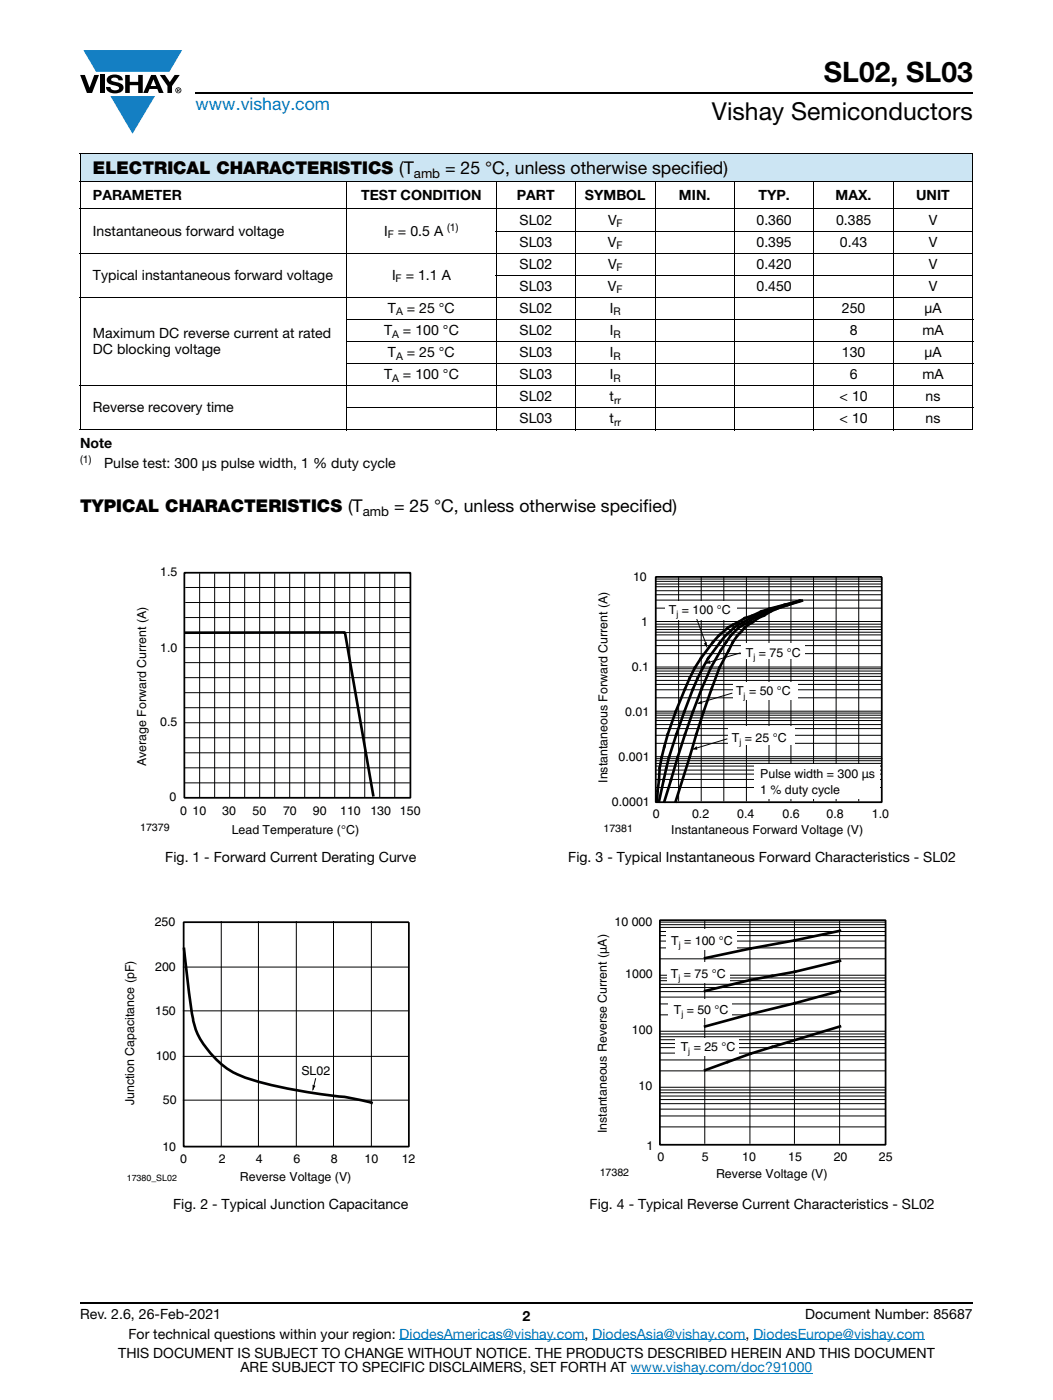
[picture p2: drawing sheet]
<svg xmlns="http://www.w3.org/2000/svg" width="210mm" height="279mm" viewBox="0 0 210 279" stroke-linecap="round" stroke-linejoin="round" font-family="sans-serif">
<defs><g id="words">
<text font-size="5.6" x="164.3" y="16.4">SL02, SL03</text>
<text font-size="4.9" x="142" y="23.9">Vishay Semiconductors</text>
<text font-size="3.5" fill="#007ec4" x="39" y="22">www.vishay.com</text>
<g font-size="3.5">
<text x="18.5" y="34.8">ELECTRICAL CHARACTERISTICS (T</text>
<text x="88.8" y="34.8">= 25 °C, unless otherwise specified)</text>
<text x="16" y="102.3">TYPICAL CHARACTERISTICS (T</text>
<text x="78.6" y="102.3">= 25 °C, unless otherwise specified)</text>
</g>
<g font-size="2.8">
<text x="18.5" y="39.9">PARAMETER</text>
<text x="72" y="39.9">TEST CONDITION</text>
<text x="103.1" y="39.9">PART</text>
<text x="116.6" y="39.9">SYMBOL</text>
<text x="135.4" y="39.9">MIN.</text>
<text x="151.2" y="39.9">TYP.</text>
<text x="166.6" y="39.9">MAX.</text>
<text x="182.7" y="39.9">UNIT</text>
<text x="18.5" y="47">Instantaneous forward voltage</text>
<text x="76.6" y="47">I</text>
<text x="79.4" y="47">= 0.5 A</text>
<text x="103.6" y="44.8">SL02</text>
<text x="121.2" y="44.8">V</text>
<text x="150.9" y="44.8">0.360</text>
<text x="166.7" y="44.8">0.385</text>
<text x="185.2" y="44.8">V</text>
<text x="103.6" y="49.2">SL03</text>
<text x="103.6" y="53.6">SL02</text>
<text x="121.2" y="49.2">V</text>
<text x="121.2" y="53.6">V</text>
<text x="150.9" y="49.2">0.395</text>
<text x="150.9" y="53.6">0.420</text>
<text x="167.5" y="49.2">0.43</text>
<text x="185.2" y="53.6">V</text>
<text x="185.2" y="49.2">V</text>
<text x="18.5" y="55.8">Typical instantaneous forward voltage</text>
<text x="78.2" y="55.8">I</text>
<text x="80.9" y="55.8">= 1.1 A</text>
<text x="103.6" y="58">SL03</text>
<text x="121.2" y="58">V</text>
<text x="150.9" y="58">0.450</text>
<text x="185.2" y="58">V</text>
<text x="77.4" y="62.4">T</text>
<text x="81.1" y="62.4">= 25 °C</text>
<text x="103.6" y="62.4">SL02</text>
<text x="121.6" y="62.4">I</text>
<text x="167.9" y="62.4">250</text>
<text x="184.4" y="62.4">μA</text>
<text x="18.5" y="67.5">Maximum DC reverse current at rated</text>
<text x="18.5" y="70.7">DC blocking voltage</text>
<text x="76.6" y="66.9">T</text>
<text x="77.4" y="71.3">T</text>
<text x="80.3" y="66.9">= 100 °C</text>
<text x="81.1" y="71.3">= 25 °C</text>
<text x="103.6" y="71.3">SL03</text>
<text x="103.6" y="66.9">SL02</text>
<text x="121.6" y="71.3">I</text>
<text x="121.6" y="66.9">I</text>
<text x="167.9" y="71.3">130</text>
<text x="169.4" y="66.9">8</text>
<text x="184" y="66.9">mA</text>
<text x="184.4" y="71.3">μA</text>
<text x="76.6" y="75.7">T</text>
<text x="80.3" y="75.7">= 100 °C</text>
<text x="103.6" y="75.7">SL03</text>
<text x="121.6" y="75.7">I</text>
<text x="169.4" y="75.7">6</text>
<text x="184" y="75.7">mA</text>
<text x="18.5" y="82.3">Reverse recovery time</text>
<text x="103.6" y="80.1">SL02</text>
<text x="121.6" y="80.1">t</text>
<text x="167.4" y="80.1">&lt; 10</text>
<text x="184.6" y="80.1">ns</text>
<text x="16" y="89.4">Note</text>
<text x="103.6" y="84.5">SL03</text>
<text x="121.6" y="84.5">t</text>
<text x="167.4" y="84.5">&lt; 10</text>
<text x="184.6" y="84.5">ns</text>
<text x="20.8" y="93.3">Pulse test: 300 μs pulse width, 1 % duty cycle</text>
<text x="33" y="172">Fig. 1 - Forward Current Derating Curve</text>
<text x="113.3" y="172">Fig. 3 - Typical Instantaneous Forward Characteristics - SL02</text>
<text x="34.5" y="241.2">Fig. 2 - Typical Junction Capacitance</text>
<text x="117.6" y="241.2">Fig. 4 - Typical Reverse Current Characteristics - SL02</text>
<text x="16" y="263.3">Rev. 2.6, 26-Feb-2021</text>
<text x="104.2" y="263.6">2</text>
<text x="160.6" y="263.3">Document Number: 85687</text>
<text x="25.6" y="267.1">For technical questions within your region: DiodesAmericas@vishay.com, DiodesAsia@vishay.com, DiodesEurope@vishay.com</text>
<text x="23.6" y="271">THIS DOCUMENT IS SUBJECT TO CHANGE WITHOUT NOTICE. THE PRODUCTS DESCRIBED HEREIN AND THIS DOCUMENT</text>
<text x="48" y="273.8">ARE SUBJECT TO SPECIFIC DISCLAIMERS, SET FORTH AT www.vishay.com/doc?91000</text>
</g>
<g font-size="2.6">
<text x="82.5" y="35.4">amb</text>
<text x="72.3" y="102.9">amb</text>
</g>
<g font-size="2.5">
<text x="32" y="115">1.5</text>
<text x="126.2" y="115.9">10</text>
<text x="127.8" y="124.8">1</text>
<text x="133.4" y="122.5">T</text>
<text x="136" y="122.5">= 100 °C</text>
<text x="32" y="130.1">1.0</text>
<text x="148.8" y="131.1">T = 75 °C</text>
<text x="126" y="133.8">0.1</text>
<text x="124.7" y="142.9">0.01</text>
<text x="146.8" y="138.7">T</text>
<text x="149.4" y="138.7">= 50 °C</text>
<text x="32" y="145">0.5</text>
<text x="146" y="148.1">T = 25 °C</text>
<text x="29.2" y="152.9" transform="rotate(-90 29.2 152.9)">Average Forward Current (A)</text>
<text x="123.4" y="151.9">0.001</text>
<text x="151.6" y="155.3">Pulse width = 300 µs</text>
<text x="33.8" y="159.9">0</text>
<text x="121.1" y="156.2" transform="rotate(-90 121.1 156.2)">Instantaneous Forward Current (A)</text>
<text x="122" y="160.9">0.0001</text>
<text x="151.6" y="158.4">1 % duty cycle</text>
<text x="35.9" y="162.7">0</text>
<text x="38.4" y="162.7">10</text>
<text x="44.3" y="162.7">30</text>
<text x="46.2" y="166.5">Lead Temperature (°C)</text>
<text x="50.3" y="162.7">50</text>
<text x="56.5" y="162.7">70</text>
<text x="62.4" y="162.7">90</text>
<text x="67.8" y="162.7">110</text>
<text x="73.8" y="162.7">130</text>
<text x="79.7" y="162.7">150</text>
<text x="130.2" y="163.2">0</text>
<text x="133.9" y="166.4">Instantaneous Forward Voltage (V)</text>
<text x="138" y="163.2">0.2</text>
<text x="147" y="163.2">0.4</text>
<text x="156.1" y="163.2">0.6</text>
<text x="164.8" y="163.2">0.8</text>
<text x="173.9" y="163.2">1.0</text>
<text x="30.8" y="184.8">250</text>
<text x="122.6" y="184.8">10 000</text>
<text x="133.8" y="188.6">T = 100 °C</text>
<text x="31" y="193.7">200</text>
<text x="124.7" y="195.2">1000</text>
<text x="133.8" y="195.1">T = 75 °C</text>
<text x="31" y="202.5">150</text>
<text x="134.4" y="202.3">T = 50 °C</text>
<text x="126" y="206.4">100</text>
<text x="135.7" y="209.7">T = 25 °C</text>
<text x="31.1" y="211.6">100</text>
<text x="60.1" y="214.5">SL02</text>
<text x="26.8" y="220.6" transform="rotate(-90 26.8 220.6)">Junction Capacitance (pF)</text>
<text x="32.5" y="220.4">50</text>
<text x="127.3" y="217.6">10</text>
<text x="121" y="226.2" transform="rotate(-90 121 226.2)">Instantaneous Reverse Current (µA)</text>
<text x="32.4" y="229.7">10</text>
<text x="35.9" y="232.1">0</text>
<text x="43.6" y="232.1">2</text>
<text x="51" y="232.1">4</text>
<text x="58.5" y="232.1">6</text>
<text x="65.9" y="232.1">8</text>
<text x="72.7" y="232.1">10</text>
<text x="80.1" y="232.1">12</text>
<text x="128.9" y="229.4">1</text>
<text x="131.1" y="231.6">0</text>
<text x="140" y="231.6">5</text>
<text x="148" y="231.6">10</text>
<text x="157.2" y="231.6">15</text>
<text x="166.3" y="231.6">20</text>
<text x="175.2" y="231.6">25</text>
<text x="47.8" y="235.7">Reverse Voltage (V)</text>
<text x="142.8" y="235.1">Reverse Voltage (V)</text>
</g>
<g font-size="2.1">
<text x="77.4" y="47.5">F</text>
<text x="89.2" y="46.2">(1)</text>
<text x="123" y="45.3">F</text>
<text x="123" y="49.7">F</text>
<text x="78.9" y="56.4">F</text>
<text x="123" y="54.2">F</text>
<text x="123" y="58.6">F</text>
<text x="79" y="63">A</text>
<text x="122.3" y="63">R</text>
<text x="78.2" y="67.4">A</text>
<text x="79" y="71.8">A</text>
<text x="122.3" y="67.4">R</text>
<text x="122.3" y="71.8">R</text>
<text x="78.2" y="76.2">A</text>
<text x="122.3" y="76.2">R</text>
<text x="122.4" y="80.6">rr</text>
<text x="122.4" y="85">rr</text>
<text x="16" y="92.5">(1)</text>
<text x="27.9" y="165.8">17379</text>
<text x="120.3" y="166">17381</text>
<text x="119.6" y="234.7">17382</text>
</g>
<g font-size="1.8">
<text x="134.9" y="123.2">j</text>
<text x="150.3" y="131.8">j</text>
<text x="148.3" y="139.4">j</text>
<text x="147.5" y="148.8">j</text>
<text x="135.3" y="189.3">j</text>
<text x="135.3" y="195.8">j</text>
<text x="135.9" y="203">j</text>
<text x="137.3" y="210.4">j</text>
<text x="25.3" y="235.7">17380_SL02</text>
</g>
</g></defs>
<g fill="#147fc3">
<path d="M16.6 10h19.7l-2.5 4.3h-1.2h-13.4z"/>
<path d="M22 19.2h8.9l-4.5 7.5z"/>
</g>
<g fill="#000">
<path d="M16 15h.9l1 2.5 .9-2.5h.9l-1.3 3.6h-1.1zM19.9 15h.9v3.6h-.9zM21.6 15.3a2.1 2.1 0 0 1 2.8 .3l.1 .4h-.9a.79 .79 0 0 0-.7-.5 .79 .79 0 0 0-.7 .4l.2 .3 1 .2a1.08 1.08 0 0 1 1.2 1 1.08 1.08 0 0 1-1.1 1.2 1.73 1.73 0 0 1-2.4-1.2h.9a.96 .96 0 0 0 .8 .6 .96 .96 0 0 0 1-.4 1.31 1.31 0 0 0-1.3-.6 1.03 1.03 0 0 1-1-.6 1.03 1.03 0 0 1 .1-1.1zM25 15h.9v1.3h1.7v-1.3h.9v3.6h-.9v-1.6h-1.7v1.6h-.9zM31.9 15h1l1 1.4 .9-1.4h1l-1.5 2.2v1.4h-.9v-1.4z"/>
<path d="M30.6 15.8l.5 1.4h-1zM30.1 15l-1.5 3.6h.9l.3-.8h1.6l.3 .8h.9l-1.5-3.6z"/>
<path d="M35.5 17.8h.2v.2h-.2zM35.3 17.7v.7h.2v-.3l.3 .3-.1-.3 .1-.2v-.2z"/>
<path d="M35.1 18a.46 .46 0 0 1 .9 0 .46 .46 0 0 1-.9 0zM35 18a.6 .6 0 0 0 1.2 0 .6 .6 0 0 0-1.2 0z"/>
</g>
<path d="M39 18.6h155M16 260h178" fill="none" stroke="#000" stroke-width=".36"/>
<path d="M79.7 267.4h36.9M118.2 267.4h30.5M125.8 274h36.2M150.2 267.4h34.2" fill="none" stroke="#007ec4" stroke-width=".2"/>
<path d="M16 30.7h178v5.5h-178z" fill="#cce5f3"/>
<g fill="none" stroke="#000" stroke-width=".2">
<path d="M15.9 30.7h178.2M15.9 36.2h178.2M16 30.8v54.9M69.1 36.1v49.8M98.9 36.1v49.8M114.8 36.1v49.8M130.6 36.1v49.8M146.5 36.1v49.8M162.3 36.1v49.8M178.1 36.1v49.8M194 30.8v54.9M15.9 41.7h178.2"/>
<path d="M15.9 50.5h178.2M15.9 59.3h178.2M98.8 46.1h95.3M98.8 54.9h95.3M15.9 77h178.2M69 63.7h125.1M69 68.2h125.1M69 72.6h125.1M15.9 85.8h178.2M69 81.4h125.1M36.9 117.2h45M39.8 114.4v44.7"/>
<path d="M42.8 114.4v44.7M45.8 114.4v44.7M48.8 114.4v44.7M51.8 114.4v44.7M54.8 114.4v44.7M57.8 114.4v44.7M60.8 114.4v44.7M63.8 114.4v44.7M66.7 114.4v44.7M69.7 114.4v44.7M72.7 114.4v44.7M75.7 114.4v44.7"/>
<path d="M78.7 114.4v44.7M130.8 116h44.9M130.8 116.6h44.9M130.8 117.1h44.9M130.8 117.9h44.9M130.8 118.7h44.9M130.8 119.8h44.9M130.9 115.6h44.9M135.3 115.2v44.6M139.8 115.2v44.6M144.3 115.2v44.6M148.8 115.2v44.6"/>
<path d="M153.3 115.2v44.6M157.7 115.2v44.6M162.2 115.2v44.6M166.7 115.2v44.6M171.2 115.2v44.6M36.9 138.2h44.9M36.9 135.2h44.9M36.9 132.2h44.9M36.9 129.2h44.9M36.9 126.2h45M36.9 123.2h45M36.9 120.2h45"/>
<path d="M130.8 124h44.9M130.8 133.1h44.9M130.8 121.4h44.9M130.8 124.6h44.9M130.8 125.1h44.9M130.8 125.6h44.9M130.8 126.2h44.9M130.8 126.7h44.9M130.8 127.8h44.9M130.8 128.8h44.9M130.8 130.4h44.9M130.8 133.5h44.9"/>
<path d="M130.8 133.9h44.9M130.8 134.5h44.9M130.8 135h44.9M130.8 135.8h44.9M130.8 136.6h44.9M130.8 137.7h44.9M130.8 139.3h44.9M36.8 156.2h44.9M36.8 153.2h44.9M36.8 150.2h44.9M36.8 147.2h45M36.9 144.2h44.9"/>
<path d="M36.9 141.2h44.9M130.8 141.9h44.9M130.8 151h44.9M130.8 142.7h44.9M130.8 143.3h44.9M130.8 143.8h44.9M130.8 144.6h44.9M130.8 145.4h44.9M130.8 146.7h44.9M130.8 148.3h44.9M130.8 151.8h44.9M130.8 152.4h44.9"/>
<path d="M130.8 152.9h44.9M130.8 153.7h44.9M130.8 154.5h44.9M130.8 155.6h44.9M130.8 157.2h44.9M130.9 142.3h44.9M130.9 151.4h44.9M36.6 193h44.9M44.1 183.9v44.7M51.5 183.9v44.7M59.1 183.9v44.7M66.5 183.9v44.7"/>
<path d="M74.1 183.9v44.7M36.6 201.7h44.9M36.6 210.8h44.9M36.6 219.6h44.9M63 215.2l-.6 2.3"/>
</g>
<path d="M36.8 114.3h45v44.9h-45zM130.8 115.1h45v45h-45zM36.6 184h44.9v44.8h-44.9z" fill="none" stroke="#000" stroke-width=".35"/>
<path d="M36.8 126.3l32-.1 5.7 32.8M36.7 189.4a129.8 129.8 0 0 0 2.2 15.7 17.2 17.2 0 0 0 12.3 10.7 123.6 123.6 0 0 0 18.2 3.2l4.7 1.1" fill="none" stroke="#000" stroke-width=".53"/>
<path d="M62.3 216.5l.6 .2-.6 1.2z" fill="#000"/>
<path d="M132.6 120h14.4v3.8h-14.4z" fill="#fff"/>
<path d="M146 138.3l-6.8 2.1" fill="none" stroke="#000" stroke-width=".2"/>
<path d="M138.9 140.5l1-.7 .1 .7z" fill="#000"/>
<path d="M146.1 136.2h12.9v3.4h-12.9z" fill="#fff"/>
<path d="M147.7 130.3l-6.8 2" fill="none" stroke="#000" stroke-width=".2"/>
<path d="M140.6 132.4l.9-.7 .2 .8z" fill="#000"/>
<path d="M147.7 128.4h12.7v3.2h-12.7z" fill="#fff"/>
<path d="M145 147.4l-6.8 2.1" fill="none" stroke="#000" stroke-width=".2"/>
<path d="M138 149.6l.9-.7 .2 .8z" fill="#000"/>
<path d="M145.1 145h13.4v3.8h-13.4z" fill="#fff"/>
<path d="M138.9 123.5l2 5.2" fill="none" stroke="#000" stroke-width=".2"/>
<path d="M140.3 128.4l.6-.3 .2 1.4z" fill="#000"/>
<path d="M150.4 152.6h24.9v6.8h-24.9z" fill="#fff"/>
<path d="M159.4 119.9l-5.7 2.1-2.5 1.4-2.7 1.8a13.5 13.5 0 0 0-3.2 4.6l-1.8 3.5a193 193 0 0 0-6 17.8l-2.8 8.9M159.5 119.9l-6.1 1.6-4.9 1.9a19.3 19.3 0 0 0-6.4 4.8 30.6 30.6 0 0 0-5.5 9.3 64.4 64.4 0 0 0-5.1 15.8l-.5 6.7M159.6 119.9l-7.1 2.1-2.9 1.4-2.4 1.3a24.2 24.2 0 0 0-6 6.7 53.9 53.9 0 0 0-4.8 10.7 91.3 91.3 0 0 0-5 17.9M159.9 119.9l-5.3 1.6-4.2 1.9-3.1 1.8-1.6 1.6a45.4 45.4 0 0 0-5.8 10.7 182.8 182.8 0 0 0-6.1 18.2l-1.3 4.3" fill="none" stroke="#000" stroke-width=".53"/>
<path d="M131.6 183.6h45v44.9h-45z" fill="none" stroke="#000" stroke-width=".35"/>
<g fill="none" stroke="#000" stroke-width=".2">
<path d="M131.5 194.6h44.9M131.5 184.5h44.9M131.5 185.1h44.9M131.5 185.9h44.9M131.5 186.7h44.9M131.5 187.8h44.9M131.5 189.2h44.9M131.5 191.4h44.9M131.5 195.2h44.9M131.5 195.7h44.9M131.5 197.1h44.9M131.5 197.9h44.9"/>
<path d="M131.5 199h44.9M131.7 184h44.9M131.7 196.4h44.9M140.5 183.8v44.4M149.5 183.8v44.4M158.4 183.8v44.4M167.4 183.8v44.4M131.5 205.8h44.9M131.5 217h44.9M131.5 200.4h44.9M131.5 202.5h44.9M131.5 206.4h44.9"/>
<path d="M131.5 206.9h44.9M131.5 208.3h44.9M131.5 209.1h44.9M131.5 210.2h44.9M131.5 211.5h44.9M131.5 213.7h44.9M131.5 217.5h44.9M131.5 218.1h44.9M131.5 218.7h44.9M131.5 219.4h44.9M131.7 207.5h44.9M131.5 220.3h44.9"/>
<path d="M131.5 221.4h44.9M131.5 222.7h44.9M131.5 224.9h44.9"/>
</g>
<g fill="#fff">
<path d="M132.9 185.4h14v4.1h-14z"/>
<path d="M133.3 199.3h12.7v3.7h-12.7z"/>
<path d="M133.2 192h12.4v4.1h-12.4z"/>
<path d="M134.6 207.1h12.8v3.5h-12.8z"/>
</g>
<path d="M167.5 197.8l-26.9 7.1M167.5 191.8l-9 2.1-8.9 1.7-9 2.2M167.5 185.8l-26.9 5.4M167.5 204.9l-17.9 5.4-9 3.3" fill="none" stroke="#000" stroke-width=".53"/>
<use href="#words"/>
</svg>
